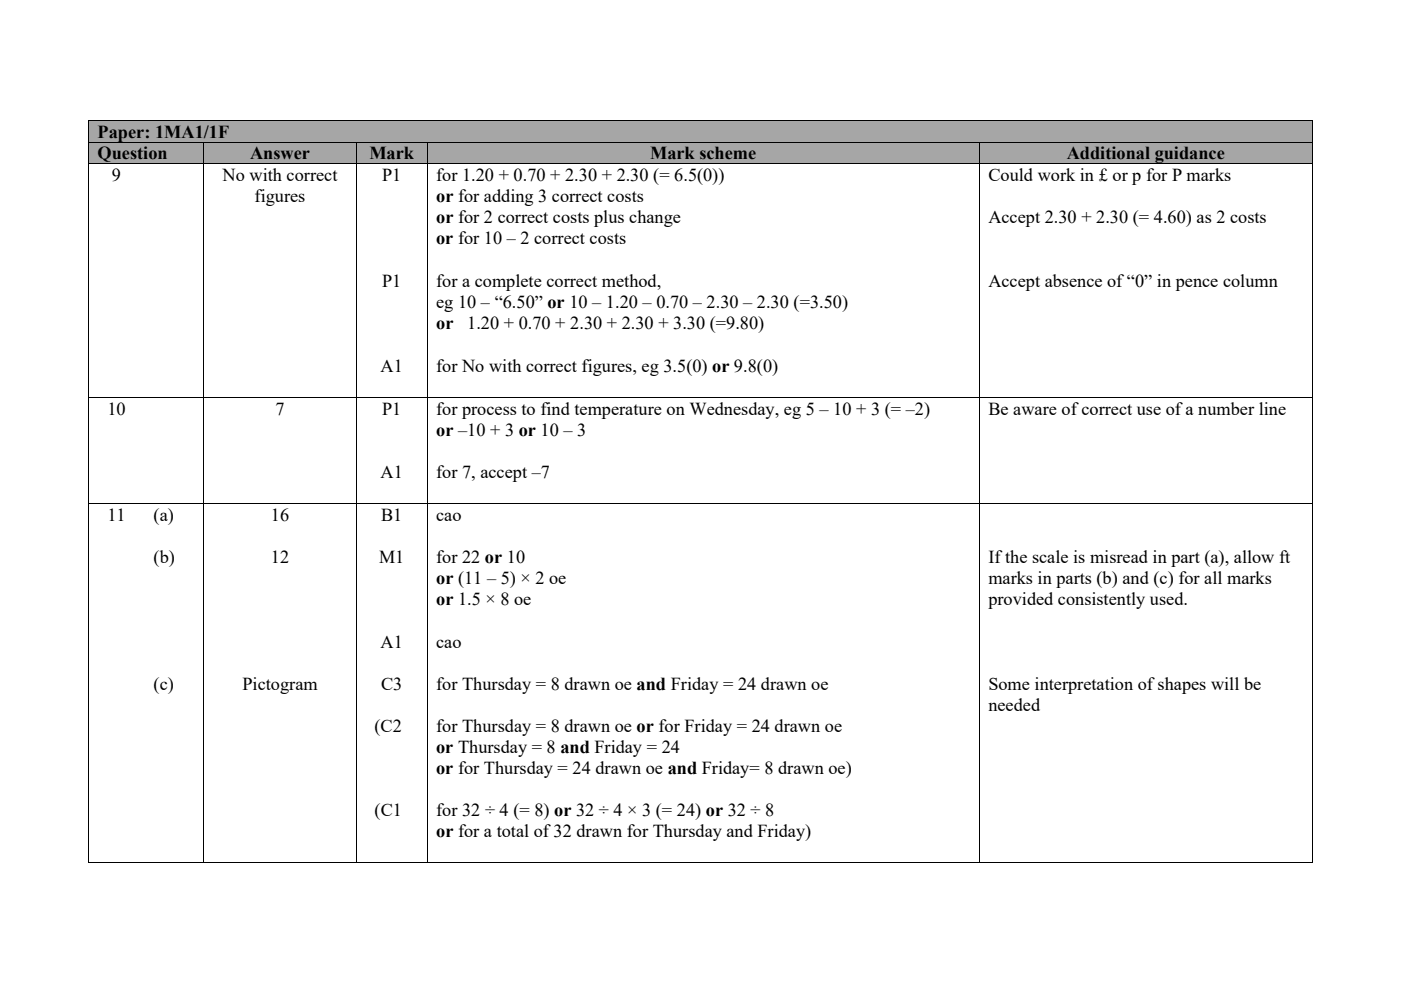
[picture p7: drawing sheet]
<svg xmlns="http://www.w3.org/2000/svg" width="297mm" height="210mm" viewBox="0 0 297 210" stroke-linecap="round" stroke-linejoin="round" font-family="sans-serif">
<defs><g id="words">
<g font-size="3.9">
<text x="20.7" y="29.2">Paper: 1MA1/1F</text>
<text x="20.7" y="33.8">Question</text>
<text x="53" y="33.8">Answer</text>
<text x="78.3" y="33.8">Mark</text>
<text x="137.8" y="33.8">Mark scheme</text>
<text x="226.2" y="33.8">Additional guidance</text>
<text x="23.7" y="38.5">9</text>
<text x="47.2" y="38.5">No with correct</text>
<text x="81" y="38.5">P1</text>
<text x="92.5" y="38.5">for 1.20 + 0.70 + 2.30 + 2.30 (= 6.5(0))</text>
<text x="209.5" y="38.5">Could work in £ or p for P marks</text>
<text x="54" y="42.9">figures</text>
<text x="92.5" y="42.9">or for adding 3 correct costs</text>
<text x="92.5" y="47.4">or for 2 correct costs plus change</text>
<text x="209.5" y="47.4">Accept 2.30 + 2.30 (= 4.60) as 2 costs</text>
<text x="92.5" y="51.9">or for 10 – 2 correct costs</text>
<text x="81" y="61">P1</text>
<text x="92.5" y="61">for a complete correct method,</text>
<text x="92.5" y="65.4">eg 10 – “6.50” or 10 – 1.20 – 0.70 – 2.30 – 2.30 (=3.50)</text>
<text x="209.5" y="61">Accept absence of “0” in pence column</text>
<text x="92.5" y="69.9">or</text>
<text x="99.1" y="69.9">1.20 + 0.70 + 2.30 + 2.30 + 3.30 (=9.80)</text>
<text x="80.7" y="79">A1</text>
<text x="92.5" y="79">for No with correct figures, eg 3.5(0) or 9.8(0)</text>
<text x="22.8" y="88.1">10</text>
<text x="58.4" y="88.1">7</text>
<text x="81" y="88.1">P1</text>
<text x="92.5" y="88.1">for process to find temperature on Wednesday, eg 5 – 10 + 3 (= –2)</text>
<text x="209.5" y="88.1">Be aware of correct use of a number line</text>
<text x="92.5" y="92.5">or –10 + 3 or 10 – 3</text>
<text x="80.7" y="101.5">A1</text>
<text x="92.5" y="101.5">for 7, accept –7</text>
<text x="22.8" y="110.6">11</text>
<text x="32.6" y="110.6">(a)</text>
<text x="57.4" y="110.6">16</text>
<text x="80.8" y="110.6">B1</text>
<text x="92.5" y="110.6">cao</text>
<text x="32.6" y="119.5">(b)</text>
<text x="57.4" y="119.5">12</text>
<text x="80.4" y="119.5">M1</text>
<text x="92.5" y="119.5">for 22 or 10</text>
<text x="209.5" y="119.5">If the scale is misread in part (a), allow ft</text>
<text x="92.5" y="124">or (11 – 5) × 2 oe</text>
<text x="209.5" y="124">marks in parts (b) and (c) for all marks</text>
<text x="92.5" y="128.4">or 1.5 × 8 oe</text>
<text x="209.5" y="128.4">provided consistently used.</text>
<text x="80.7" y="137.4">A1</text>
<text x="92.5" y="137.4">cao</text>
<text x="32.6" y="146.3">(c)</text>
<text x="51.4" y="146.3">Pictogram</text>
<text x="80.8" y="146.3">C3</text>
<text x="92.5" y="146.3">for Thursday = 8 drawn oe and Friday = 24 drawn oe</text>
<text x="209.5" y="146.3">Some interpretation of shapes will be</text>
<text x="79.4" y="155.2">(C2</text>
<text x="92.5" y="155.2">for Thursday = 8 drawn oe or for Friday = 24 drawn oe</text>
<text x="209.5" y="150.7">needed</text>
<text x="92.5" y="159.7">or Thursday = 8 and Friday = 24</text>
<text x="92.5" y="164.1">or for Thursday = 24 drawn oe and Friday= 8 drawn oe)</text>
<text x="79.4" y="173">(C1</text>
<text x="92.5" y="173">for 32 ÷ 4 (= 8) or 32 ÷ 4 × 3 (= 24) or 32 ÷ 8</text>
<text x="92.5" y="177.5">or for a total of 32 drawn for Thursday and Friday)</text>
</g>
</g></defs>
<g fill="#a6a6a6">
<path d="M18.9 25.6h259.2v4.4h-259.2z"/>
<path d="M20.7 25.6h255.6v4.4h-255.6z"/>
</g>
<path d="M18.7 25.4h.2v.2h-.2zM278.1 25.4h.2v.2h-.2z" fill="#000"/>
<path d="M18.7 25.5h259.6M18.8 25.6v4.4M278.2 25.6v4.4" fill="none" stroke="#000" stroke-width=".21"/>
<g fill="#a6a6a6">
<path d="M18.9 30.2h24.2v4.5h-24.2z"/>
<path d="M20.7 30.2h20.6v4.5h-20.6z"/>
<path d="M43.3 30.2h32.2v4.5h-32.2z"/>
<path d="M45.1 30.2h28.6v4.5h-28.6z"/>
<path d="M75.7 30.2h14.8v4.5h-14.8z"/>
<path d="M77.5 30.2h11.2v4.5h-11.2z"/>
<path d="M90.7 30.2h116.8v4.5h-116.8z"/>
<path d="M92.5 30.2h113.2v4.5h-113.2z"/>
<path d="M207.7 30.2h70.4v4.5h-70.4z"/>
<path d="M209.5 30.2h66.8v4.5h-66.8z"/>
</g>
<g fill="none" stroke="#000" stroke-width=".21">
<path d="M18.7 30.1h259.6M18.7 34.8h259.6M18.8 30.2v4.5M18.8 34.8v22.4M43.2 30.2v4.5M43.2 34.8v22.4M75.6 30.2v4.5M75.6 34.8v22.4M90.6 30.2v4.5M90.6 34.8v22.4M207.6 30.2v4.5M207.6 34.8v22.4"/>
<path d="M278.2 30.2v4.5M278.2 34.8v22.4M18.8 57.3v17.9M43.2 57.3v17.9M75.6 57.3v17.9M90.6 57.3v17.9M207.6 57.3v17.9M278.2 57.3v17.9M18.8 75.4v8.9M43.2 75.4v8.9M75.6 75.4v8.9M90.6 75.4v8.9"/>
<path d="M207.6 75.4v8.9M278.2 75.4v8.9M18.7 84.4h259.6M18.8 84.5v22.3M43.2 84.5v22.3M75.6 84.5v22.3M90.6 84.5v22.3M207.6 84.5v22.3M278.2 84.5v22.3M18.7 106.9h259.6M18.8 107v76M43.2 107v76"/>
<path d="M75.6 107v76M90.6 107v76M207.6 107v76M278.2 107v76M18.7 182.9h24.4M43.3 182.9h32.2M75.7 182.9h14.8M90.7 182.9h116.9M207.7 182.9h70.4"/>
</g>
<g fill="#000">
<path d="M18.7 57.2h.2v.1h-.2zM43.1 57.2h.2v.1h-.2zM75.5 57.2h.2v.1h-.2zM90.5 57.2h.2v.1h-.2zM207.6 57.2h.1v.1h-.1zM278.1 57.2h.2v.1h-.2zM18.7 75.2h.2v.2h-.2zM43.1 75.2h.2v.2h-.2zM75.5 75.2h.2v.2h-.2zM90.5 75.2h.2v.2h-.2zM207.6 75.2h.1v.2h-.1zM278.1 75.2h.2v.2h-.2z"/>
<path d="M278.1 182.8h.2v.2h-.2z"/>
</g>
<use href="#words"/>
</svg>
